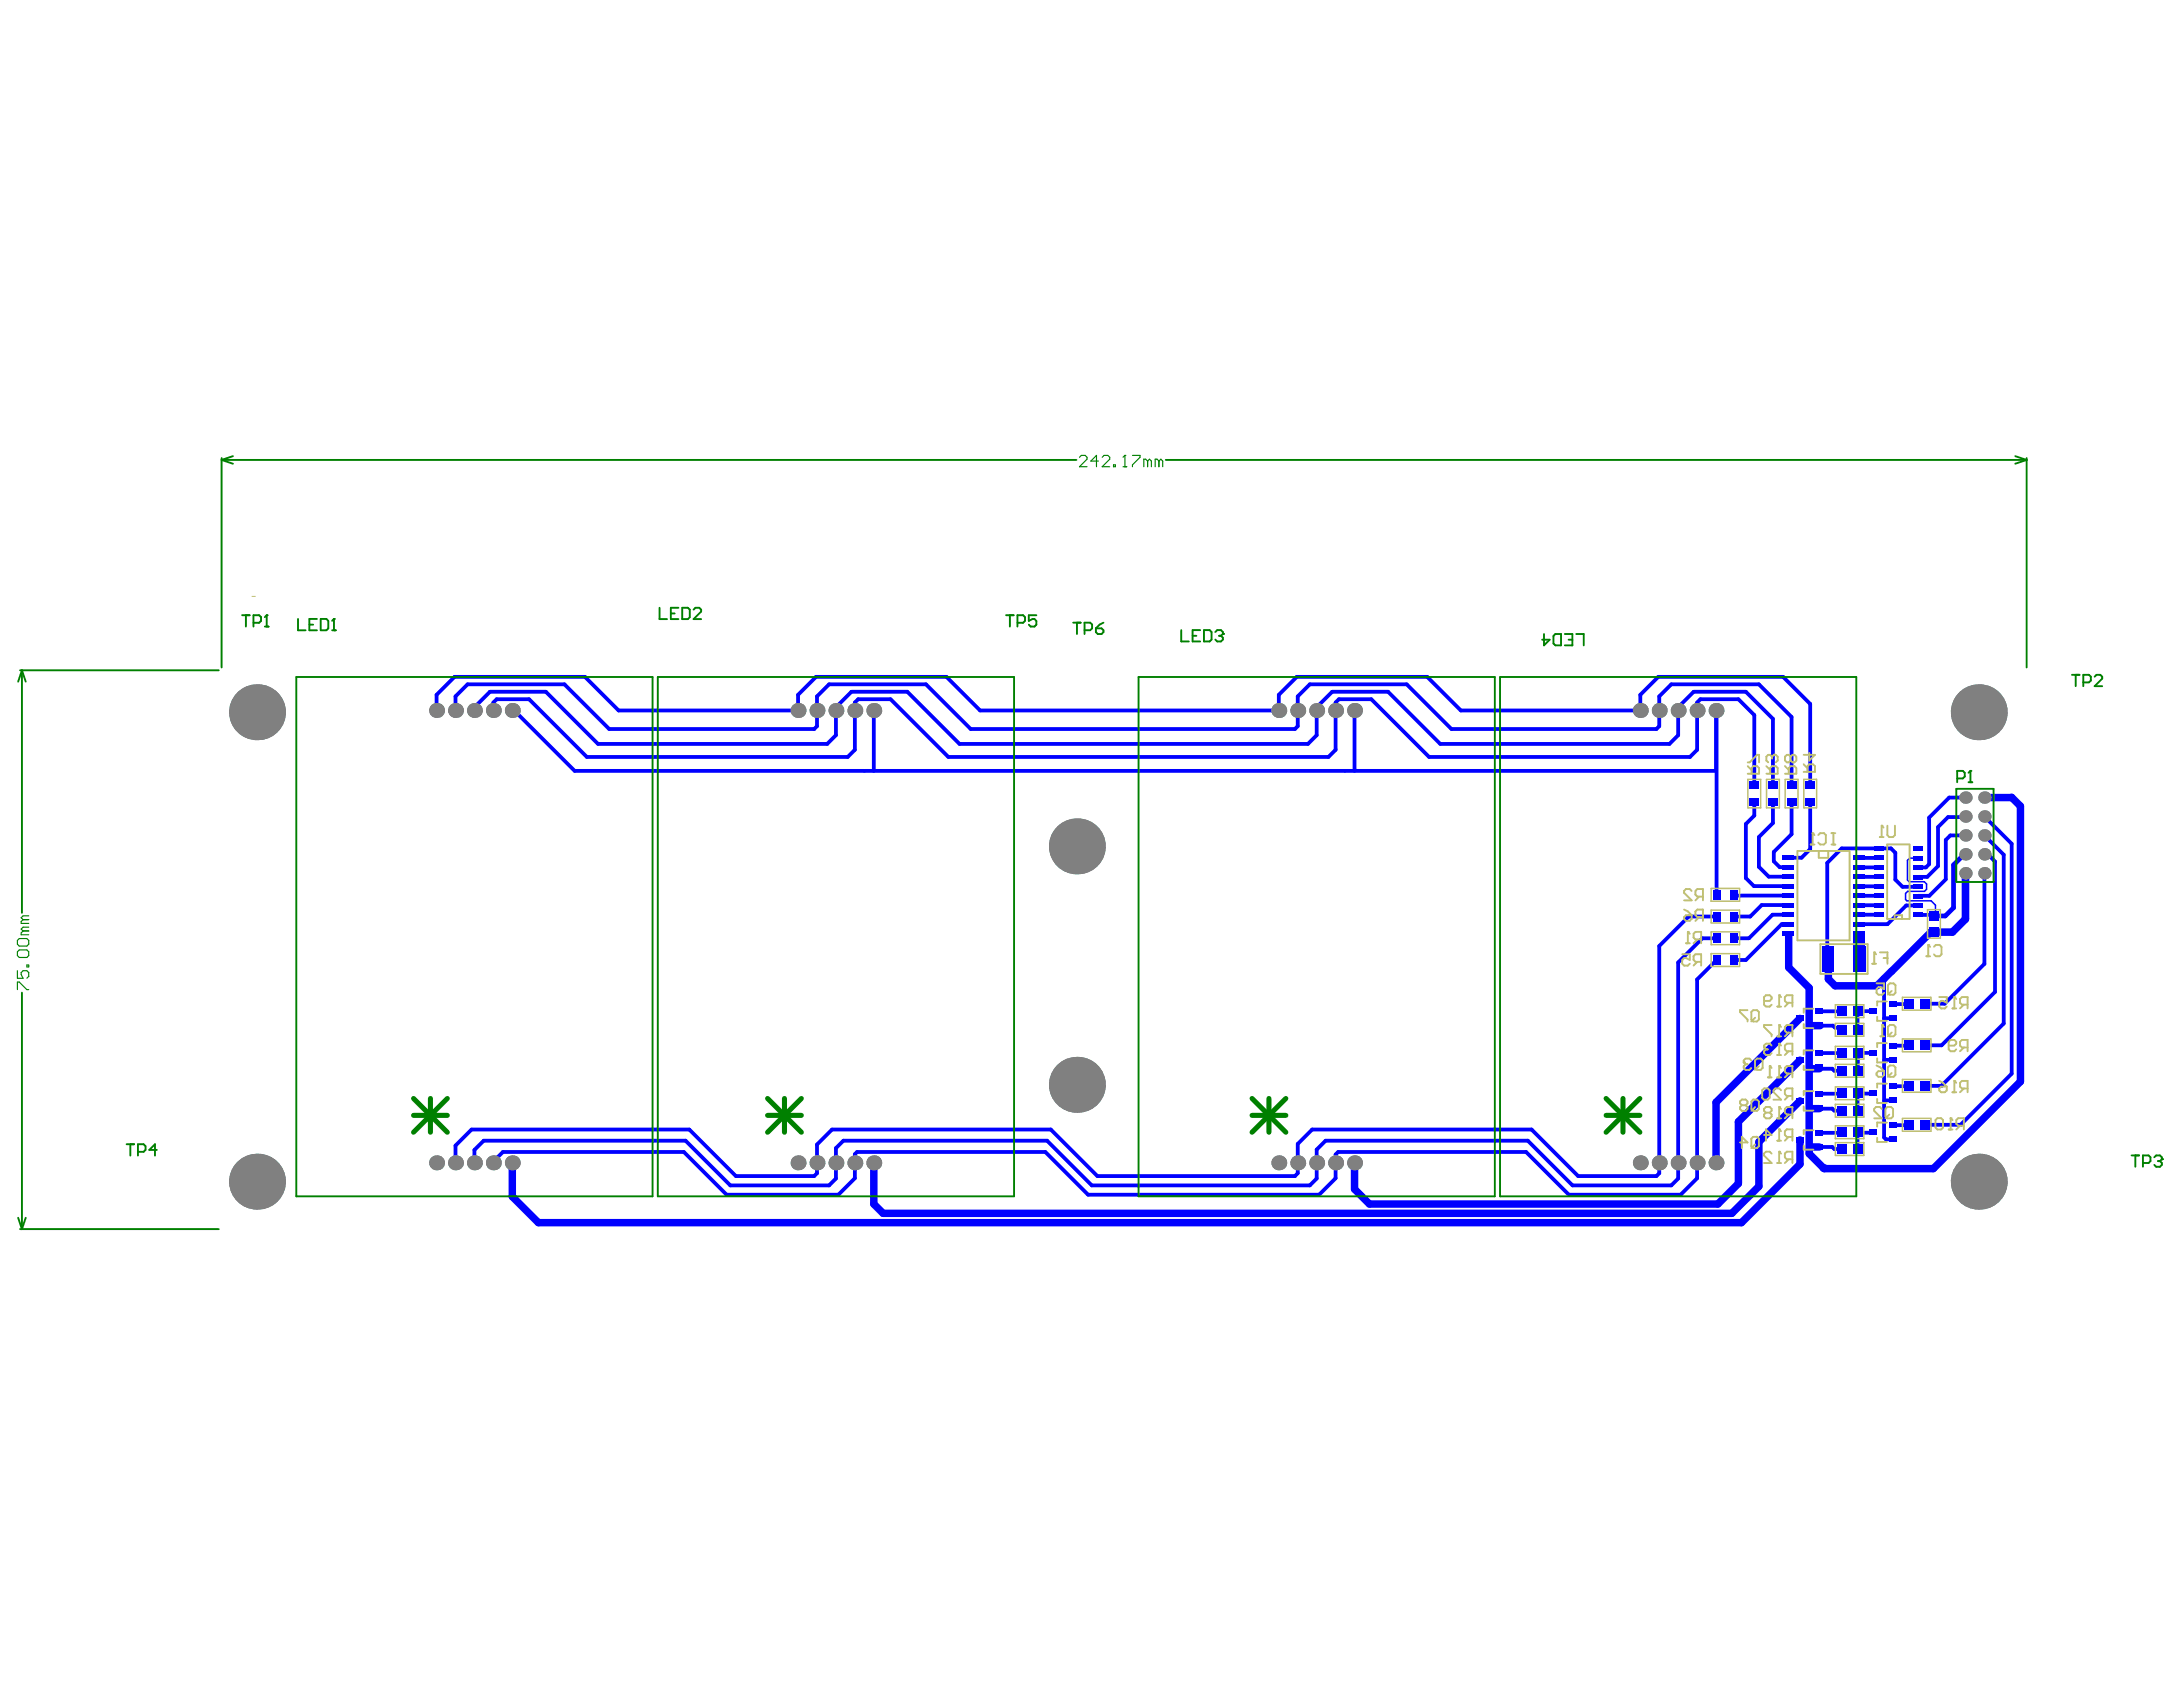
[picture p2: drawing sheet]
<svg xmlns="http://www.w3.org/2000/svg" width="279mm" height="216mm" viewBox="0 0 279 216" stroke-linecap="round" stroke-linejoin="round" font-family="sans-serif">
<g fill="none" stroke="#00f" stroke-width=".48">
<path d="M55.9 88.9v2M58.3 89.1v1.8M60.7 90.5v.4M65.6 90.9h.2M104.6 89.1v1.8M107 90.5v.4M109.4 96l-.9 .9M109.4 89.9v1M163.7 88.9v2M168.5 90.5v.4M171.4 89.5l-.5 .4v1M209.9 88.9v2"/>
<path d="M214.8 90.5v.4M217.6 89.5l-.4 .4v1M219.6 90.9l.1 .1M224.5 102.7v1.7M226.9 102.7v2.6M227 109v1.2l.8 .8M229.3 102.7v4.1M231.7 108.7l-1.1 1.1M240.4 109.8h.1M234.5 136.8l.3 .2M234.6 131.3l.3 .2M244.3 139h-.1"/>
<path d="M244.3 133.8h-.1M246.4 133.7l-.1 .1M60.7 147.2v1.6M104.6 148.8v1.4M107 148.8v2M109.4 147.7v3.1M168.5 148.8v2M171.3 147.4l-.4 .4v3M214.8 148.8v2M217.2 148.8v2M234.5 146.8l.3 .2"/>
</g>
<path d="M243.9 115.1l.2 .2M244.1 112.6l.3 .2M244.2 114.1l-.3 .2M244.4 109.8l-.3 .3M246.6 113.1v.7l-.3 .3M235.7 129.4h.1" fill="none" stroke="#00f" stroke-width=".19"/>
<circle cx="233.3" cy="149.4" r=".48" fill="#00f"/>
<g fill="none" stroke="#00f" stroke-width=".48">
<path d="M55.9 88.9l2.3-2.3h16.7l4.3 4.3h22.9v-2l2.3-2.3h16.7l4.3 4.3h38.3M58.3 89.1l1.5-1.5h12.4l5.8 5.7h26.2l.4-.4v-2M60.7 90.5l2-2h7.2l6.6 6.7h29.4l1.1-1.1v-3.2M63.1 90.9v-1l.5-.4h4.1l7.4 7.4h33.4M65.8 90.9l7.8 7.8h37M104.6 89.1l1.5-1.5h12.4l5.7 5.7h41.5l.4-.4v-3.8l1.5-1.5h12.4l5.8 5.7h26.2l.4-.4v-3.8l1.5-1.5h11.2l4.2 4.2v8.6M107 90.5l2-2h7.1l6.7 6.7h44.6l1.1-1.1v-3.2M109.4 90.9v5.1M109.4 89.9l.4-.4h4.2l7.4 7.4h48.6l.9-.9v-5.1M110.6 98.7h61.5M112.1 90.9h-.3v7.8M163.7 88.9l2.3-2.3h16.7l4.3 4.3h22.9"/>
<path d="M168.5 90.5l2-2h7.2l6.6 6.7h29.4l1.1-1.1v-3.2M171.4 89.5h4.1l7.4 7.4h33.4l.9-.9v-5.1M173.6 90.9h-.2v7.8M209.9 88.9l2.3-2.3h16l3.5 3.5v10.3M214.8 90.5l2-2h6.6l3.5 3.5v8.4M217.6 89.5h4.9l2 2v8.9M219.6 90.9v7.8h-47.4M219.7 91v23.5M219.7 117.3h-3.6l-3.7 3.8v29.1l-.4 .3h-10l-6-5.9h-28.1l-1.8 1.8v3.8l-.4 .3h-25.2l-6-5.9h-28l-1.9 1.9v2.3M221.9 114.5l.1 .1h6.9M224.5 104.4l-1.1 1.1v6.9l1.1 1h4.4M226.9 105.3l-1.8 1.8v3.8l1.3 1.3h2.5"/>
<path d="M227.8 111h1.1M228.9 117.1h-2l-3.1 3h-1.9M228.9 115.8h-3.4l-1.5 1.5h-2.1M228.9 118.3h-.9l-4.6 4.6h-1.5M228.9 109.8h1.7M229.3 106.8l-2.3 2.2M231.7 102.7v6M237.9 115.9h2.5M237.9 113.4h2.5M237.9 114.6h2.5M237.9 112.2h2.5M237.9 109.8h2.5"/>
<path d="M237.9 117.1h2.5M237.9 111h2.5M245.3 113.5h-1.8l-.9-.9v-3.5l-.6-.5h-6.3l-1.8 1.8v12.3M245.5 115.9h-1.5l-2.4 2.4h-3.7M245.5 117.1h2.2M251.6 104.6h-2.3l-1.3 1.3v4.9l-1.3 1.4h-1.2M251.6 106.9h-2l-.6 .6v5l-2.1 2.1h-1.4M251.8 101.8l-.3 .3h-2l-2.6 2.5v6l-.4 .4h-1M254 109.3h.4l.9 1v16.6l-6.8 6.9h-2.2M254 111.8v11.6l-5.1 5.1h-2.6M254 106.9l2.5 2.5v21.6l-8 8h-2.2M254 104.5l3.5 3.5v29.4l-6.6 6.6h-4.6"/>
<path d="M219.7 120.1h-1.8l-3.1 3.1v25.6M219.7 122.9l-2.5 2.5v23.4M232.9 136.8h1.6M232.9 129.4h2.8M232.9 140h2.8M232.9 134.8h2.8M233 131.3h1.6M234.8 137h.9M234.9 131.5h.9M239.8 129.4h-2.1v2.4M239.8 140h-2.1v2.3M239.8 134.8h-2v2.3"/>
<path d="M241.1 125.3v20.3l.3 .2h.9M241.2 135.6h1.1M242.3 130.3h-1.2M242.3 139h1.9M242.3 133.8h1.9M244.3 128.5h-2M58.3 148.8v-2.2l2.1-2h27.8l6 5.9h10l.4-.3M60.7 147.2l1.2-1.2h25.8l5.8 5.7h12.6l.9-.9M63.1 148.8v-.2l1.3-1.2h23.1l5.5 5.5h14.3l2.1-2.1M107 148.8v-1.9l.9-.9h26.1l5.7 5.7h27.9l.9-.9M109.4 147.7l.3-.3h24.1l5.5 5.5h29.5l2.1-2.1M168.5 148.8v-1.7l1.2-1.1h25.8l5.8 5.7h12.6l.9-.9"/>
<path d="M171.3 147.4h24l5.5 5.5h14.3l2.1-2.1M232.9 141.9h1.6l.3 .2h.9M232.9 146.8h1.6M232.9 145h2.7M234.8 147h.9M239.8 145h-2.1v2.3M241.2 140.8h1.1M244.3 144h-2"/>
</g>
<path d="M247.1 119.3l-6.9 6.9h-5.3l-.9-.9v-2.6M254 102.1l3.5-.1 1.1 1.2v35.2l-11.2 11.2h-13.9l-1.9-1.9v-21.3l-2.7-2.6v-4M230.4 130.3l-10.8 10.8v7.7M230.4 135.7l-7.9 7.9v7.9l-2.6 2.6h-44.6l-1.9-1.9v-3.4M231.6 136.8h1.3M231.7 131.3h1.3M230.4 140.9l-5.3 5.2v5.7l-3.4 3.5h-108.7l-1.2-1.2v-5.3M230.4 145.9v3.1l-7.5 7.5h-154l-3.3-3.4v-4.3M231.6 146.8h1.3M231.6 141.9h1.3" fill="none" stroke="#00f" stroke-width=".95"/>
<path d="M243.9 114.3v.8M244.1 115.3h3.1l.5 .5v1.3M244.1 110.1v2.5M244.2 114.1h2.1M244.4 112.8h1.9l.3 .3M244.4 109.8h1.1M232.9 140h2.8M232.9 134.8h2.8M239.8 140h-2.1v2.3M239.8 134.8h-2.1v2.3M239.8 145h-2.1v2.3" fill="none" stroke="#00f" stroke-width=".19"/>
<path d="M251.6 109.3h-.2l-1.4 1.4v5.5l-1 1h-1.5" fill="none" stroke="#00f" stroke-width=".61"/>
<path d="M251.6 111.8v5.8l-1.7 1.7h-2.8" fill="none" stroke="#00f" stroke-width=".97"/>
<path d="M237.2 119.2h1.4v5.2h-1.4z" fill-rule="evenodd" fill="#00f"/>
<g fill="#808080">
<circle cx="55.9" cy="148.8" r=".95"/>
<circle cx="55.9" cy="90.9" r=".95"/>
<circle cx="63.1" cy="148.8" r=".95"/>
<circle cx="60.7" cy="148.8" r=".95"/>
<circle cx="60.7" cy="90.9" r=".95"/>
<circle cx="63.1" cy="90.9" r=".95"/>
<circle cx="102.1" cy="148.8" r=".95"/>
<circle cx="102.1" cy="90.9" r=".95"/>
<circle cx="109.4" cy="148.8" r=".95"/>
<circle cx="107" cy="148.8" r=".95"/>
<circle cx="107" cy="90.9" r=".95"/>
<circle cx="109.4" cy="90.9" r=".95"/>
<circle cx="163.7" cy="148.8" r=".95"/>
<circle cx="163.7" cy="90.9" r=".95"/>
<circle cx="173.4" cy="148.8" r=".95"/>
<circle cx="170.9" cy="148.8" r=".95"/>
<circle cx="168.5" cy="148.8" r=".95"/>
<circle cx="168.5" cy="90.9" r=".95"/>
<circle cx="170.9" cy="90.9" r=".95"/>
<circle cx="173.4" cy="90.9" r=".95"/>
<circle cx="212.4" cy="148.8" r=".95"/>
<circle cx="209.9" cy="148.8" r=".95"/>
<circle cx="209.9" cy="90.9" r=".95"/>
<circle cx="212.4" cy="90.9" r=".95"/>
<circle cx="219.6" cy="148.8" r=".95"/>
<circle cx="217.2" cy="148.8" r=".95"/>
<circle cx="214.8" cy="148.8" r=".95"/>
<circle cx="214.8" cy="90.9" r=".95"/>
<circle cx="217.2" cy="90.9" r=".95"/>
<circle cx="219.6" cy="90.9" r=".95"/>
<circle cx="254" cy="109.3" r=".79"/>
<circle cx="254" cy="111.8" r=".79"/>
<circle cx="254" cy="102.1" r=".79"/>
<circle cx="254" cy="104.5" r=".79"/>
<circle cx="254" cy="106.9" r=".79"/>
<circle cx="65.6" cy="148.8" r=".95"/>
<circle cx="58.3" cy="148.8" r=".95"/>
<circle cx="58.3" cy="90.9" r=".95"/>
<circle cx="65.6" cy="90.9" r=".95"/>
<circle cx="111.8" cy="148.8" r=".95"/>
<circle cx="104.6" cy="148.8" r=".95"/>
<circle cx="104.6" cy="90.9" r=".95"/>
<circle cx="111.8" cy="90.9" r=".95"/>
<circle cx="166.1" cy="148.8" r=".95"/>
<circle cx="166.1" cy="90.9" r=".95"/>
<circle cx="251.6" cy="109.3" r=".79"/>
<circle cx="251.6" cy="111.8" r=".79"/>
<circle cx="251.6" cy="102.1" r=".79"/>
<circle cx="251.6" cy="104.5" r=".79"/>
<circle cx="251.6" cy="106.9" r=".79"/>
<circle cx="32.9" cy="151.2" r="3.6"/>
<circle cx="32.9" cy="91.2" r="3.6"/>
<circle cx="137.8" cy="138.8" r="3.6"/>
<circle cx="137.8" cy="108.3" r="3.6"/>
<circle cx="253.3" cy="151.2" r="3.6"/>
<circle cx="253.3" cy="91.2" r="3.6"/>
</g>
<g fill="#00f">
<path d="M226.3 102.2h1.2v1h-1.2z" fill-rule="evenodd"/>
<path d="M226.3 99.9h1.2v1h-1.2z" fill-rule="evenodd"/>
<path d="M228.7 102.2h1.2v1h-1.2z" fill-rule="evenodd"/>
<path d="M228.7 99.9h1.2v1h-1.2z" fill-rule="evenodd"/>
<path d="M232.4 146.4h.9v.8h-.9z" fill-rule="evenodd"/>
<path d="M232.4 144.6h.9v.8h-.9z" fill-rule="evenodd"/>
<path d="M232.4 130.9h.9v.7h-.9z" fill-rule="evenodd"/>
<path d="M232.4 129h.9v.8h-.9z" fill-rule="evenodd"/>
<path d="M239.8 115.6h1.3v.5h-1.3z" fill-rule="evenodd"/>
<path d="M239.8 113.1h1.3v.6h-1.3z" fill-rule="evenodd"/>
<path d="M239.8 111.9h1.3v.6h-1.3z" fill-rule="evenodd"/>
<path d="M239.8 109.5h1.3v.6h-1.3z" fill-rule="evenodd"/>
<path d="M239.8 108.3h1.3v.6h-1.3z" fill-rule="evenodd"/>
<path d="M241.8 140.4h.9v.8h-.9z" fill-rule="evenodd"/>
<path d="M241.8 138.6h.9v.8h-.9z" fill-rule="evenodd"/>
<path d="M241.8 135.3h.9v.7h-.9z" fill-rule="evenodd"/>
<path d="M241.8 133.4h.9v.8h-.9z" fill-rule="evenodd"/>
<path d="M243.7 138.4h1.2v1.2h-1.2z" fill-rule="evenodd"/>
<path d="M245.7 138.4h1.2v1.2h-1.2z" fill-rule="evenodd"/>
<path d="M219.2 116.7h1v1.2h-1z" fill-rule="evenodd"/>
<path d="M219.2 119.5h1v1.2h-1z" fill-rule="evenodd"/>
<path d="M219.2 122.2h1v1.3h-1z" fill-rule="evenodd"/>
<path d="M219.2 113.9h1v1.2h-1z" fill-rule="evenodd"/>
<path d="M232.4 141.4h.9v.8h-.9z" fill-rule="evenodd"/>
<path d="M232.4 139.6h.9v.8h-.9z" fill-rule="evenodd"/>
<path d="M232.4 136.2h.9v.8h-.9z" fill-rule="evenodd"/>
<path d="M232.4 134.4h.9v.8h-.9z" fill-rule="evenodd"/>
<path d="M239.8 116.8h1.3v.6h-1.3z" fill-rule="evenodd"/>
<path d="M239.8 114.4h1.3v.5h-1.3z" fill-rule="evenodd"/>
<path d="M239.8 110.7h1.3v.6h-1.3z" fill-rule="evenodd"/>
<path d="M241.8 145.4h.9v.8h-.9z" fill-rule="evenodd"/>
<path d="M241.8 143.6h.9v.8h-.9z" fill-rule="evenodd"/>
<path d="M241.8 129.9h.9v.8h-.9z" fill-rule="evenodd"/>
<path d="M241.8 128.1h.9v.8h-.9z" fill-rule="evenodd"/>
<path d="M243.7 143.3h1.2v1.3h-1.2z" fill-rule="evenodd"/>
<path d="M243.7 133.2h1.2v1.2h-1.2z" fill-rule="evenodd"/>
<path d="M243.7 127.8h1.2v1.3h-1.2z" fill-rule="evenodd"/>
<path d="M245.7 143.3h1.2v1.3h-1.2z" fill-rule="evenodd"/>
<path d="M245.7 133.2h1.2v1.2h-1.2z" fill-rule="evenodd"/>
<path d="M245.7 127.8h1.2v1.3h-1.2z" fill-rule="evenodd"/>
<path d="M223.9 102.2h1.3v1h-1.3z" fill-rule="evenodd"/>
<path d="M223.9 99.9h1.3v1h-1.3z" fill-rule="evenodd"/>
<path d="M235.1 146.4h1.2v1.3h-1.2z" fill-rule="evenodd"/>
<path d="M235.1 144.3h1.2v1.2h-1.2z" fill-rule="evenodd"/>
<path d="M229.9 140.5h1v.8h-1z" fill-rule="evenodd"/>
<path d="M235.1 136.4h1.2v1.2h-1.2z" fill-rule="evenodd"/>
<path d="M229.9 135.3h1v.8h-1z" fill-rule="evenodd"/>
<path d="M235.1 128.8h1.2v1.2h-1.2z" fill-rule="evenodd"/>
<path d="M231.1 102.2h1.2v1h-1.2z" fill-rule="evenodd"/>
<path d="M231.1 99.9h1.2v1h-1.2z" fill-rule="evenodd"/>
<path d="M237.1 146.4h1.3v1.3h-1.3z" fill-rule="evenodd"/>
<path d="M239.3 144.5h1v.8h-1z" fill-rule="evenodd"/>
<path d="M237.1 144.3h1.3v1.2h-1.3z" fill-rule="evenodd"/>
<path d="M237.1 136.4h1.3v1.2h-1.3z" fill-rule="evenodd"/>
<path d="M239.3 129h1v.8h-1z" fill-rule="evenodd"/>
<path d="M237.1 128.8h1.3v1.2h-1.3z" fill-rule="evenodd"/>
<path d="M237.2 119.2h1.4v.6h-1.4z" fill-rule="evenodd"/>
<path d="M237.2 118h1.4v.6h-1.4z" fill-rule="evenodd"/>
<path d="M237.2 115.6h1.4v.5h-1.4z" fill-rule="evenodd"/>
<path d="M237.2 113.1h1.4v.6h-1.4z" fill-rule="evenodd"/>
<path d="M237.2 111.9h1.4v.6h-1.4z" fill-rule="evenodd"/>
<path d="M237.2 109.5h1.4v.6h-1.4z" fill-rule="evenodd"/>
<path d="M244.9 115.6h1.2v.6h-1.2z" fill-rule="evenodd"/>
<path d="M244.9 113.2h1.2v.5h-1.2z" fill-rule="evenodd"/>
<path d="M244.9 112h1.2v.5h-1.2z" fill-rule="evenodd"/>
<path d="M244.9 109.5h1.2v.6h-1.2z" fill-rule="evenodd"/>
<path d="M244.9 108.3h1.2v.6h-1.2z" fill-rule="evenodd"/>
<path d="M221.4 116.7h1.1v1.2h-1.1z" fill-rule="evenodd"/>
<path d="M221.4 119.5h1.1v1.2h-1.1z" fill-rule="evenodd"/>
<path d="M221.4 122.2h1.1v1.3h-1.1z" fill-rule="evenodd"/>
<path d="M221.4 113.9h1.1v1.2h-1.1z" fill-rule="evenodd"/>
<path d="M229.9 145.5h1v.8h-1z" fill-rule="evenodd"/>
<path d="M235.1 139.3h1.2v1.2h-1.2z" fill-rule="evenodd"/>
<path d="M235.1 141.5h1.2v1.3h-1.2z" fill-rule="evenodd"/>
<path d="M235.1 134.1h1.2v1.2h-1.2z" fill-rule="evenodd"/>
<path d="M229.9 130h1v.7h-1z" fill-rule="evenodd"/>
<path d="M239.3 139.5h1v.8h-1z" fill-rule="evenodd"/>
<path d="M237.1 139.3h1.3v1.2h-1.3z" fill-rule="evenodd"/>
<path d="M237.1 141.5h1.3v1.3h-1.3z" fill-rule="evenodd"/>
<path d="M239.3 134.4h1v.7h-1z" fill-rule="evenodd"/>
<path d="M237.1 134.1h1.3v1.2h-1.3z" fill-rule="evenodd"/>
<path d="M237.2 116.8h1.4v.5h-1.4z" fill-rule="evenodd"/>
<path d="M237.2 110.7h1.4v.6h-1.4z" fill-rule="evenodd"/>
<path d="M237.2 114.4h1.4v.5h-1.4z" fill-rule="evenodd"/>
<path d="M244.9 116.8h1.2v.6h-1.2z" fill-rule="evenodd"/>
<path d="M246.9 116.6h1.2v1.2h-1.2z" fill-rule="evenodd"/>
<path d="M246.9 118.7h1.2v1.2h-1.2z" fill-rule="evenodd"/>
<path d="M244.9 114.4h1.2v.6h-1.2z" fill-rule="evenodd"/>
<path d="M244.9 110.7h1.2v.6h-1.2z" fill-rule="evenodd"/>
<path d="M235.1 131.2h1.2v1.2h-1.2z" fill-rule="evenodd"/>
<path d="M233.3 121.1h1.4v3.3h-1.4z" fill-rule="evenodd"/>
<path d="M237.1 131.2h1.3v1.2h-1.3z" fill-rule="evenodd"/>
<path d="M237.3 121.1h1.4v3.3h-1.4z" fill-rule="evenodd"/>
<path d="M228.1 119.2h1.5v.6h-1.5z" fill-rule="evenodd"/>
<path d="M228.1 118h1.5v.6h-1.5z" fill-rule="evenodd"/>
<path d="M228.1 115.5h1.5v.6h-1.5z" fill-rule="evenodd"/>
<path d="M228.1 113.1h1.5v.6h-1.5z" fill-rule="evenodd"/>
<path d="M228.1 111.9h1.5v.6h-1.5z" fill-rule="evenodd"/>
<path d="M228.1 109.5h1.5v.6h-1.5z" fill-rule="evenodd"/>
<path d="M228.1 116.8h1.5v.5h-1.5z" fill-rule="evenodd"/>
<path d="M228.1 110.7h1.5v.6h-1.5z" fill-rule="evenodd"/>
<path d="M228.1 114.3h1.5v.6h-1.5z" fill-rule="evenodd"/>
</g>
<g fill="#808080">
<circle cx="55.9" cy="148.8" r=".95"/>
<circle cx="55.9" cy="90.9" r=".95"/>
<circle cx="63.1" cy="148.8" r=".95"/>
<circle cx="60.7" cy="148.8" r=".95"/>
<circle cx="60.7" cy="90.9" r=".95"/>
<circle cx="63.1" cy="90.9" r=".95"/>
<circle cx="102.1" cy="148.8" r=".95"/>
<circle cx="102.1" cy="90.9" r=".95"/>
<circle cx="109.4" cy="148.8" r=".95"/>
<circle cx="107" cy="148.8" r=".95"/>
<circle cx="107" cy="90.9" r=".95"/>
<circle cx="109.4" cy="90.9" r=".95"/>
<circle cx="163.7" cy="148.8" r=".95"/>
<circle cx="163.7" cy="90.9" r=".95"/>
<circle cx="173.4" cy="148.8" r=".95"/>
<circle cx="170.9" cy="148.8" r=".95"/>
<circle cx="168.5" cy="148.8" r=".95"/>
<circle cx="168.5" cy="90.9" r=".95"/>
<circle cx="170.9" cy="90.9" r=".95"/>
<circle cx="173.4" cy="90.9" r=".95"/>
<circle cx="212.4" cy="148.8" r=".95"/>
<circle cx="209.9" cy="148.8" r=".95"/>
<circle cx="209.9" cy="90.9" r=".95"/>
<circle cx="212.4" cy="90.9" r=".95"/>
<circle cx="219.6" cy="148.8" r=".95"/>
<circle cx="217.2" cy="148.8" r=".95"/>
<circle cx="214.8" cy="148.8" r=".95"/>
<circle cx="214.8" cy="90.9" r=".95"/>
<circle cx="217.2" cy="90.9" r=".95"/>
<circle cx="219.6" cy="90.9" r=".95"/>
<circle cx="254" cy="109.3" r=".79"/>
<circle cx="254" cy="111.8" r=".79"/>
<circle cx="254" cy="102.1" r=".79"/>
<circle cx="254" cy="104.5" r=".79"/>
<circle cx="254" cy="106.9" r=".79"/>
<circle cx="65.6" cy="148.8" r=".95"/>
<circle cx="58.3" cy="148.8" r=".95"/>
<circle cx="58.3" cy="90.9" r=".95"/>
<circle cx="65.6" cy="90.9" r=".95"/>
<circle cx="111.8" cy="148.8" r=".95"/>
<circle cx="104.6" cy="148.8" r=".95"/>
<circle cx="104.6" cy="90.9" r=".95"/>
<circle cx="111.8" cy="90.9" r=".95"/>
<circle cx="166.1" cy="148.8" r=".95"/>
<circle cx="166.1" cy="90.9" r=".95"/>
<circle cx="251.6" cy="109.3" r=".79"/>
<circle cx="251.6" cy="111.8" r=".79"/>
<circle cx="251.6" cy="102.1" r=".79"/>
<circle cx="251.6" cy="104.5" r=".79"/>
<circle cx="251.6" cy="106.9" r=".79"/>
<circle cx="32.9" cy="151.2" r="3.6"/>
<circle cx="32.9" cy="91.2" r="3.6"/>
<circle cx="137.8" cy="138.8" r="3.6"/>
<circle cx="137.8" cy="108.3" r="3.6"/>
<circle cx="253.3" cy="151.2" r="3.6"/>
<circle cx="253.3" cy="91.2" r="3.6"/>
</g>
<g fill="none" stroke="#c0c073" stroke-width=".24">
<path d="M223.7 97.6h.2l1-1h.2v1M223.7 99h1.4v-.7l-.2-.2h-.5l-.2 .2v.7M223.7 98.1l.5 .4M226.1 99h1.4v-.7l-.2-.2h-.5l-.2 .2v.7M226.1 98.1l.5 .4M226.8 96.8l-.2-.2h-.3l-.2 .2v.5l.2 .3M226.8 96.8v.3M227 96.6h.1M227 96.6h.3l.2 .2v.5l-.2 .3M227 96.6l-.2 .2M228.5 99h1.4v-.7l-.2-.2h-.5l-.3 .2v.7M228.5 98.1l.4 .4"/>
<path d="M229.2 96.8l-.3-.2h-.2l-.2 .2v.5l.2 .3h.2l.3-.3M229.2 96.8l.2-.2h.3l.2 .2v.5l-.2 .3h-.3l-.2-.3M229.2 96.8v.5M230.8 98.8h1.5v-.7l-.2-.3h-.5l-.3 .3v.7M230.8 97.8l.5 .5M231.6 96.4v.9l.7-.7h-1.5M215.5 117.4l.3-.3h.7v.5l-.2 .3h-.5l-.3-.3zM215.5 116.4l.5 .2 .5 .5M216 119.3h.1M216 119.3l.3 .2M216 119.3v1.4M216.5 114l-.2-.2h-.5l-.3 .2v.3l1 .9h-1"/>
<path d="M217.5 117.4l-.5 .5M217.5 114.7l-.5 .5M218 114.7h-.8l-.2-.2v-.5l.2-.2h.8v1.4M218 117.4h-.8l-.2-.3v-.5l.2-.2h.8v1.5M230.1 108.9h6.6v11.4h-6.6zM231.7 108.1h.5M232 106.6h.1M232 106.6v1.5M232 106.6l.2 .3M232.7 106.9l.3-.3h.4l.3 .3v.9l-.3 .3h-.4l-.3-.3M232.8 108.9v.9h1.2v-.9M234.4 108.1h.5"/>
<path d="M234.4 106.6h.5M234.7 106.6v1.5M240.6 107.1h.5M240.8 105.7h.1M240.8 105.7v1.4M240.8 105.7l.3 .2M241.5 108.1h2.9v9.5h-2.9zM241.6 105.7v1.2l.2 .2h.5l.2-.2v-1.2M242.5 117.6v-.5h.9v.5M215.3 122.1h1v.7l-.5-.2h-.3l-.2 .2v.5l.2 .3h.5l.3-.3M215.8 120.7h.5M217.2 120.2l-.4 .5"/>
<path d="M217.2 123.1l-.4 .5M217.7 120.2h-.7l-.2-.2v-.5l.2-.2h.7v1.4M217.7 123.1h-.7l-.2-.3v-.4l.2-.3h.7v1.5M223.2 136h.1M223.2 136l.2 .2M223.4 136.2l-.2 .2v.3l.2 .2h.5l.2-.2M223.4 136.2h.3M223.7 129.3h-1v.2l1 1v.2M224.1 135.7l-.2-.2h-.5l-.2 .2v.3M224.2 129.5l.2-.2h.5l.2 .2v1l-.2 .2h-.5l-.2-.2zM224.6 130.2l-.4 .5M224.9 135.5h.5l.2 .2v1l-.2 .2h-.5l-.3-.2v-1z"/>
<path d="M225.1 136.4l-.5 .5M225.8 134.1h.1M225.8 128.1h.7l.2-.2v-.3l-.2-.2h-.5l-.2 .2v1l.2 .2h.5l.2-.2M225.8 134.1l.2 .2M225.8 139.3h.5l.2 .2v1l-.2 .2h-.5l-.3-.2v-1zM226 134.3l-.2 .2v.3l.2 .2h.5l.2-.2M226 134.3h.3M226.3 137.9h.4M226.5 136.4h.1M226.5 136.4v1.5M226.5 136.4l.2 .3M226.7 131.2h-.9v.2l.9 1v.2"/>
<path d="M226.7 133.8l-.2-.2h-.5l-.2 .2v.3M227.5 132.6h.5M227.5 135h.5M227.5 137.9h.5M227.5 128.8h.5M227.7 133.6h.1M227.7 136.4h.1M227.7 127.4h.1M227.7 131.2h.1M227.7 127.4v1.4M227.7 131.2v1.4M227.7 133.6v1.4"/>
<path d="M227.7 136.4v1.5M227.7 133.6l.3 .2M227.7 136.4l.3 .3M227.7 127.4l.3 .2M227.7 131.2l.3 .2M228 139.5l-.3-.2h-.5l-.2 .2v.3l1 .9h-1M228.9 137.4l-.5 .5M228.9 134.5l-.5 .5M228.9 128.3l-.5 .5M228.9 132.2l-.5 .4M229.4 137.4h-.7l-.3-.2v-.5l.3-.3h.7v1.5M229.4 134.5h-.7l-.3-.2v-.5l.3-.2h.7v1.4"/>
<path d="M229.4 128.3h-.7l-.3-.2v-.5l.3-.2h.7v1.4M229.4 132.2h-.7l-.3-.3v-.5l.3-.2h.7v1.4M230.9 131v.6h1.2M230.9 136.4v.5h1.2M232.1 129.1h-1.2v.5M232.1 134.4h-1.2v.6M232.1 139.6h-1.2v.6M233 120.8h6v3.8h-6zM239.6 123.3h.5M239.9 121.9h.1M239.9 121.9v1.4M239.9 121.9l.2 .2"/>
<path d="M240.2 137.3l.2-.2h.7v.5l-.2 .2h-.5l-.2-.2zM240.2 136.4l.5 .2 .4 .5M240.2 125.8h.9v.8l-.4-.3h-.3l-.2 .3v.5l.2 .2h.5l.2-.2M240.3 130.1v.5h1.2M240.3 135.4v.6h1.2M240.6 121.9h1v1.4M240.7 132.6h.5M240.9 131.2h.1M240.9 131.2v1.4M240.9 131.2l.3 .2M241.1 122.6h.5M241.5 128.2h-1.2v.5"/>
<path d="M241.5 133.5h-1.2v.5M241.5 138.7h-1.2v.5M241.6 136.6l.3-.2h.5l.2 .2v1l-.2 .2h-.5l-.3-.2zM241.6 126.1l.3-.3h.5l.2 .3v1l-.2 .2h-.5l-.3-.2zM241.6 131.4l.3-.2h.5l.2 .2v1l-.2 .2h-.5l-.3-.2zM242.1 137.3l-.5 .5M242.1 126.8l-.5 .5M242.1 132.1l-.5 .5M246.6 122.4h.4M246.8 120.9h.1M246.8 120.9v1.5M246.8 120.9l.2 .3"/>
<path d="M247.5 121.2l.3-.3h.4l.3 .3v.9l-.3 .3h-.4l-.3-.3M248.2 127.6h1v.7l-.5-.2h-.3l-.2 .2v.5l.2 .3h.5l.3-.3M248.2 139.3l.2-.2h.8v.4l-.3 .3h-.5l-.2-.3zM248.2 138.3l.5 .3 .5 .5M249.4 133.8h.7l.3-.2v-.3l-.3-.2h-.4l-.3 .2v1l.3 .2h.4l.3-.2M249.9 129.1h.5M249.9 139.8h.5M250.1 127.6h.1M250.1 138.3h.1M250.1 127.6l.3 .2M250.1 127.6v1.5M250.1 138.3v1.5"/>
<path d="M250.1 138.3l.3 .3M251.3 134.1l-.4 .4M251.3 128.6l-.4 .5M251.3 139.3l-.4 .5M251.8 128.6h-.7l-.2-.3v-.5l.2-.2h.7v1.5M251.8 134.1h-.7l-.2-.3v-.5l.2-.2h.7v1.4M251.8 139.3h-.7l-.2-.2v-.5l.2-.3h.7v1.5M222.7 146.2h1l-.8-.7v1.4M222.9 141.4l-.2-.2v-.2l.2-.3h.5l.3 .3v.2l-.3 .2M222.9 141.4l-.2 .3v.2l.2 .3h.5l.3-.3v-.2l-.3-.3M222.9 141.4h.5M224.2 141l.2-.3h.5l.2 .3v.9l-.2 .3h-.5l-.2-.3z"/>
<path d="M224.2 145.7l.2-.2h.5l.2 .2v1l-.2 .2h-.5l-.2-.2zM224.6 141.7l-.4 .5M224.6 146.5l-.4 .4M225.8 145.3h.9l-.7-.8v1.5M226 142.4l-.2-.2v-.3l.2-.2h.5l.2 .2v.3l-.2 .2M226 142.4l-.2 .2v.3l.2 .2h.5l.2-.2v-.3l-.2-.2M226 142.4h.5M226.7 147.6l-.2-.2h-.5l-.2 .2v.3l.9 .9h-.9M227.5 143.1h.5M227.5 148.8h.5M227.5 146h.5M227.7 147.4h.1"/>
<path d="M227.7 141.7h.1M227.7 144.5h.1M227.7 147.4l.3 .2M227.7 141.7v1.4M227.7 144.5v1.5M227.7 147.4v1.4M227.7 141.7l.3 .2M227.7 144.5l.3 .3M228.9 148.4l-.5 .4M228.9 142.6l-.5 .5M228.9 145.5l-.5 .5M228.9 140.3l-.5 .4"/>
<path d="M229.4 140.3h-.7l-.3-.3v-.5l.3-.2h.7v1.4M229.4 142.6h-.7l-.3-.2v-.5l.3-.2h.7v1.4M229.4 145.5h-.7l-.3-.2v-.5l.3-.3h.7v1.5M229.4 148.4h-.7l-.3-.3v-.5l.3-.2h.7v1.4M230.9 141.6v.5h1.2M230.9 146.6v.5h1.2M232.1 144.6h-1.2v.6M240.3 145.6v.5h1.2M240.3 140.6v.6h1.2M240.8 141.9l-.2-.2h-.5l-.2 .2v.3l.9 .9h-.9M241.3 141.9l.3-.2h.4l.3 .2v1l-.3 .2h-.4l-.3-.2zM241.5 143.7h-1.2v.5"/>
<path d="M241.8 142.6l-.5 .5M247.7 143.3l.3-.2h.4l.3 .2v1l-.3 .3h-.4l-.3-.3zM249.4 144.6h.5M249.7 143.1h.1M249.7 143.1l.2 .2M249.7 143.1v1.5M250.9 144.1l-.5 .5M251.4 144.1h-.8l-.2-.3v-.5l.2-.2h.8v1.5"/>
</g>
<g fill="none" stroke="#c0c073" stroke-width=".19">
<path d="M223.7 99.7h1.7v3.7h-1.7zM226.1 99.7h1.6v3.7h-1.6zM228.5 99.7h1.6v3.7h-1.6zM230.9 99.7h1.6v3.7h-1.6zM219 113.7h3.6v1.6h-3.6zM219 116.5h3.6v1.6h-3.6zM219 119.3h3.6v1.6h-3.6zM246.7 116.4h1.6v3.7h-1.6zM219 122h3.6v1.7h-3.6zM234.9 128.6h3.7v1.6h-3.7zM234.9 131h3.7v1.6h-3.7zM234.9 133.9h3.7v1.7h-3.7z"/>
<path d="M234.9 136.2h3.7v1.7h-3.7zM234.9 139.1h3.7v1.6h-3.7zM243.5 127.6h3.6v1.7h-3.6zM243.5 133h3.6v1.6h-3.6zM243.5 138.1h3.6v1.7h-3.6zM234.9 141.3h3.7v1.7h-3.7zM234.9 144.1h3.7v1.6h-3.7zM234.9 146.2h3.7v1.7h-3.7zM243.5 143.1h3.6v1.7h-3.6z"/>
</g>
<path d="M32.2 76.3h.5" fill="none" stroke="#c0c073" stroke-width=".13"/>
<g fill="none" stroke="#008000" stroke-width=".24">
<path d="M28.4 58.9l1.4 .4M28.4 58.6v26.8M28.4 58.9h109.4M29.8 58.4l-1.4 .5M149.2 58.9h110.2M257.9 58.4l1.5 .5M259.4 58.6v26.8M259.4 58.9l-1.5 .4M31 78.7h1M31.5 78.7v1.5M32.4 79.7h.8l.2-.2v-.5l-.2-.3h-.8v1.5M34.1 78.7h.1"/>
<path d="M34.1 78.7l-.2 .3M34.1 78.7v1.5M38.1 79.2v1.5h1M39.6 79.9h.5M40.6 79.2h-1v1.5h1M41 79.2h.8l.2 .3v.9l-.2 .3h-.8zM42.7 79.2h.1M42.7 79.2v1.5M42.7 79.2l-.2 .3M84.4 77.8v1.4h1M85.9 78.5h.4M86.8 77.8h-.9v1.4h.9"/>
<path d="M87.3 77.8h.7l.3 .2v1l-.3 .2h-.7zM88.8 78l.2-.2h.5l.2 .2v.3l-.9 .9h.9M128.8 78.7h.9M129.3 78.7v1.5M130.2 79.7h.7l.3-.2v-.5l-.3-.3h-.7v1.5M132.6 78.7h-.9v.8l.5-.3h.2l.2 .3v.4l-.2 .3h-.5l-.2-.3M137.4 79.7h.9M137.8 79.7v1.4M141.2 79.7l-.5 .2-.4 .5M2.6 85.8h25.4M2.8 85.8l-.5 1.4M2.8 85.8v31"/>
<path d="M2.8 85.8l.5 1.4M33.9 80.2h.5M37.9 86.6h45.6v66.5h-45.6zM42.5 80.7h.5M84.2 86.6h45.6v66.5h-45.6zM138.8 80.7h.7l.3-.3v-.5l-.3-.2h-.7v1.4M140.3 80.4h.7l.2 .3v.2l-.2 .2h-.5l-.2-.2zM145.7 86.6h45.6v66.5h-45.6zM151.2 80.6v1.5h1M152.6 81.4h.5M153.6 80.6h-1v1.5h1M154.1 80.6h.7l.3 .3v1l-.3 .2h-.7z"/>
<path d="M155.5 80.9l.3-.3h.5l.2 .3v.2M156 81.4h.3M156.3 81.4l.2 .2v.3l-.2 .2h-.5l-.3-.2M156.5 81.1h.1M156.5 81.1l-.2 .3M192 86.6h45.6v66.5h-45.6zM197.6 81.1v1.5l.7-.7h-.9M198.8 81.4l.3-.3h.7v1.5h-.7l-.3-.2zM200.3 81.1h.9v1.5h-.9M200.8 81.9h.4M201.7 81.1h1v1.5M250.5 99.6h.7l.3-.2v-.5l-.3-.2h-.7v1.4"/>
<path d="M252.2 98.7h.1M252.2 98.7l-.2 .2M252.2 98.7v1.4M265.2 86.4h1M265.7 86.4v1.4M266.6 87.3h.8l.2-.2v-.5l-.2-.2h-.8v1.4M268.1 86.6l.2-.2h.5l.3 .2v.2l-1 1h1M250.4 101h4.8v11.9h-4.8zM252 100.1h.4M2.8 127v30.3M2.3 155.8l.5 1.5M2.6 157.3h25.4"/>
<path d="M3.3 155.8l-.5 1.5M16.2 146.4h1M16.7 146.4v1.5M17.7 147.4h.7l.2-.2v-.5l-.2-.3h-.7v1.5M20.1 147.2h-1l.7-.8v1.5M272.8 147.9h1M273.3 147.9v1.4M274.3 148.8h.7l.2-.2v-.5l-.2-.2h-.7v1.4M275.7 148.1l.3-.2h.5l.2 .2v.3M276.2 148.6h.3M276.5 148.6l.2 .2v.3l-.2 .2h-.5l-.3-.2M276.7 148.4h.1"/>
<path d="M276.7 148.4l-.2 .2"/>
</g>
<g fill="none" stroke="#008000" stroke-width=".65">
<path d="M52.9 140.6l4.4 4.3M52.9 142.7h4.4M55.1 140.6v4.3M57.3 140.6l-4.4 4.3M98.2 142.7h4.4M98.2 140.6l4.4 4.3M100.4 140.6v4.3M102.6 140.6l-4.4 4.3M160.2 142.7h4.4M160.2 140.6l4.4 4.3M162.4 140.6v4.3M164.6 140.6l-4.4 4.3"/>
<path d="M205.6 142.7h4.3M205.6 140.6l4.3 4.3M207.7 140.6v4.3M209.9 140.6l-4.3 4.3"/>
</g>
<g fill="none" stroke="#008000" stroke-width=".15">
<path d="M138.2 58.5l.2-.2h.5l.2 .2v.3l-.9 .9h.9M140.6 59h-1l.7-.7v1.4M141.1 58.5l.2-.2h.5l.2 .2v.3l-.9 .9h.9M142.5 59.5h.3v.2h-.3zM143.7 59.7h.5M144 58.3h.1M144 58.3v1.4M144 58.3l-.3 .2M144.9 58.3h1v.2l-1 1v.2M146.9 59l-.3-.2h-.2v.9M146.9 59v.7M146.9 59l.2-.2 .3 .2v.7"/>
<path d="M148.3 59l-.2-.2h-.3v.9M148.3 59v.7M148.3 59l.3-.2 .2 .2v.7M3 117.7l-.3 .2v.3h1M3 119.1l-.3 .3v.2h1M3 119.1h.7M3 117.7h.7M3.7 118.7h-.7l-.3 .2 .3 .2M3.7 117.2h-.7l-.3 .3 .3 .2M2.2 120.4l.3-.3h.9l.3 .3v.4l-.3 .3h-.9l-.3-.3zM2.2 121.8l.3-.2h.9l.3 .2v.5l-.3 .2h-.9l-.3-.2zM2.2 124.2v1h.8l-.3-.5v-.2l.3-.3h.4l.3 .3v.5l-.3 .2"/>
<path d="M2.2 126.7v-1h.3l.9 1h.3M3.4 123.5h.3v.2h-.3z"/>
</g>
</svg>
